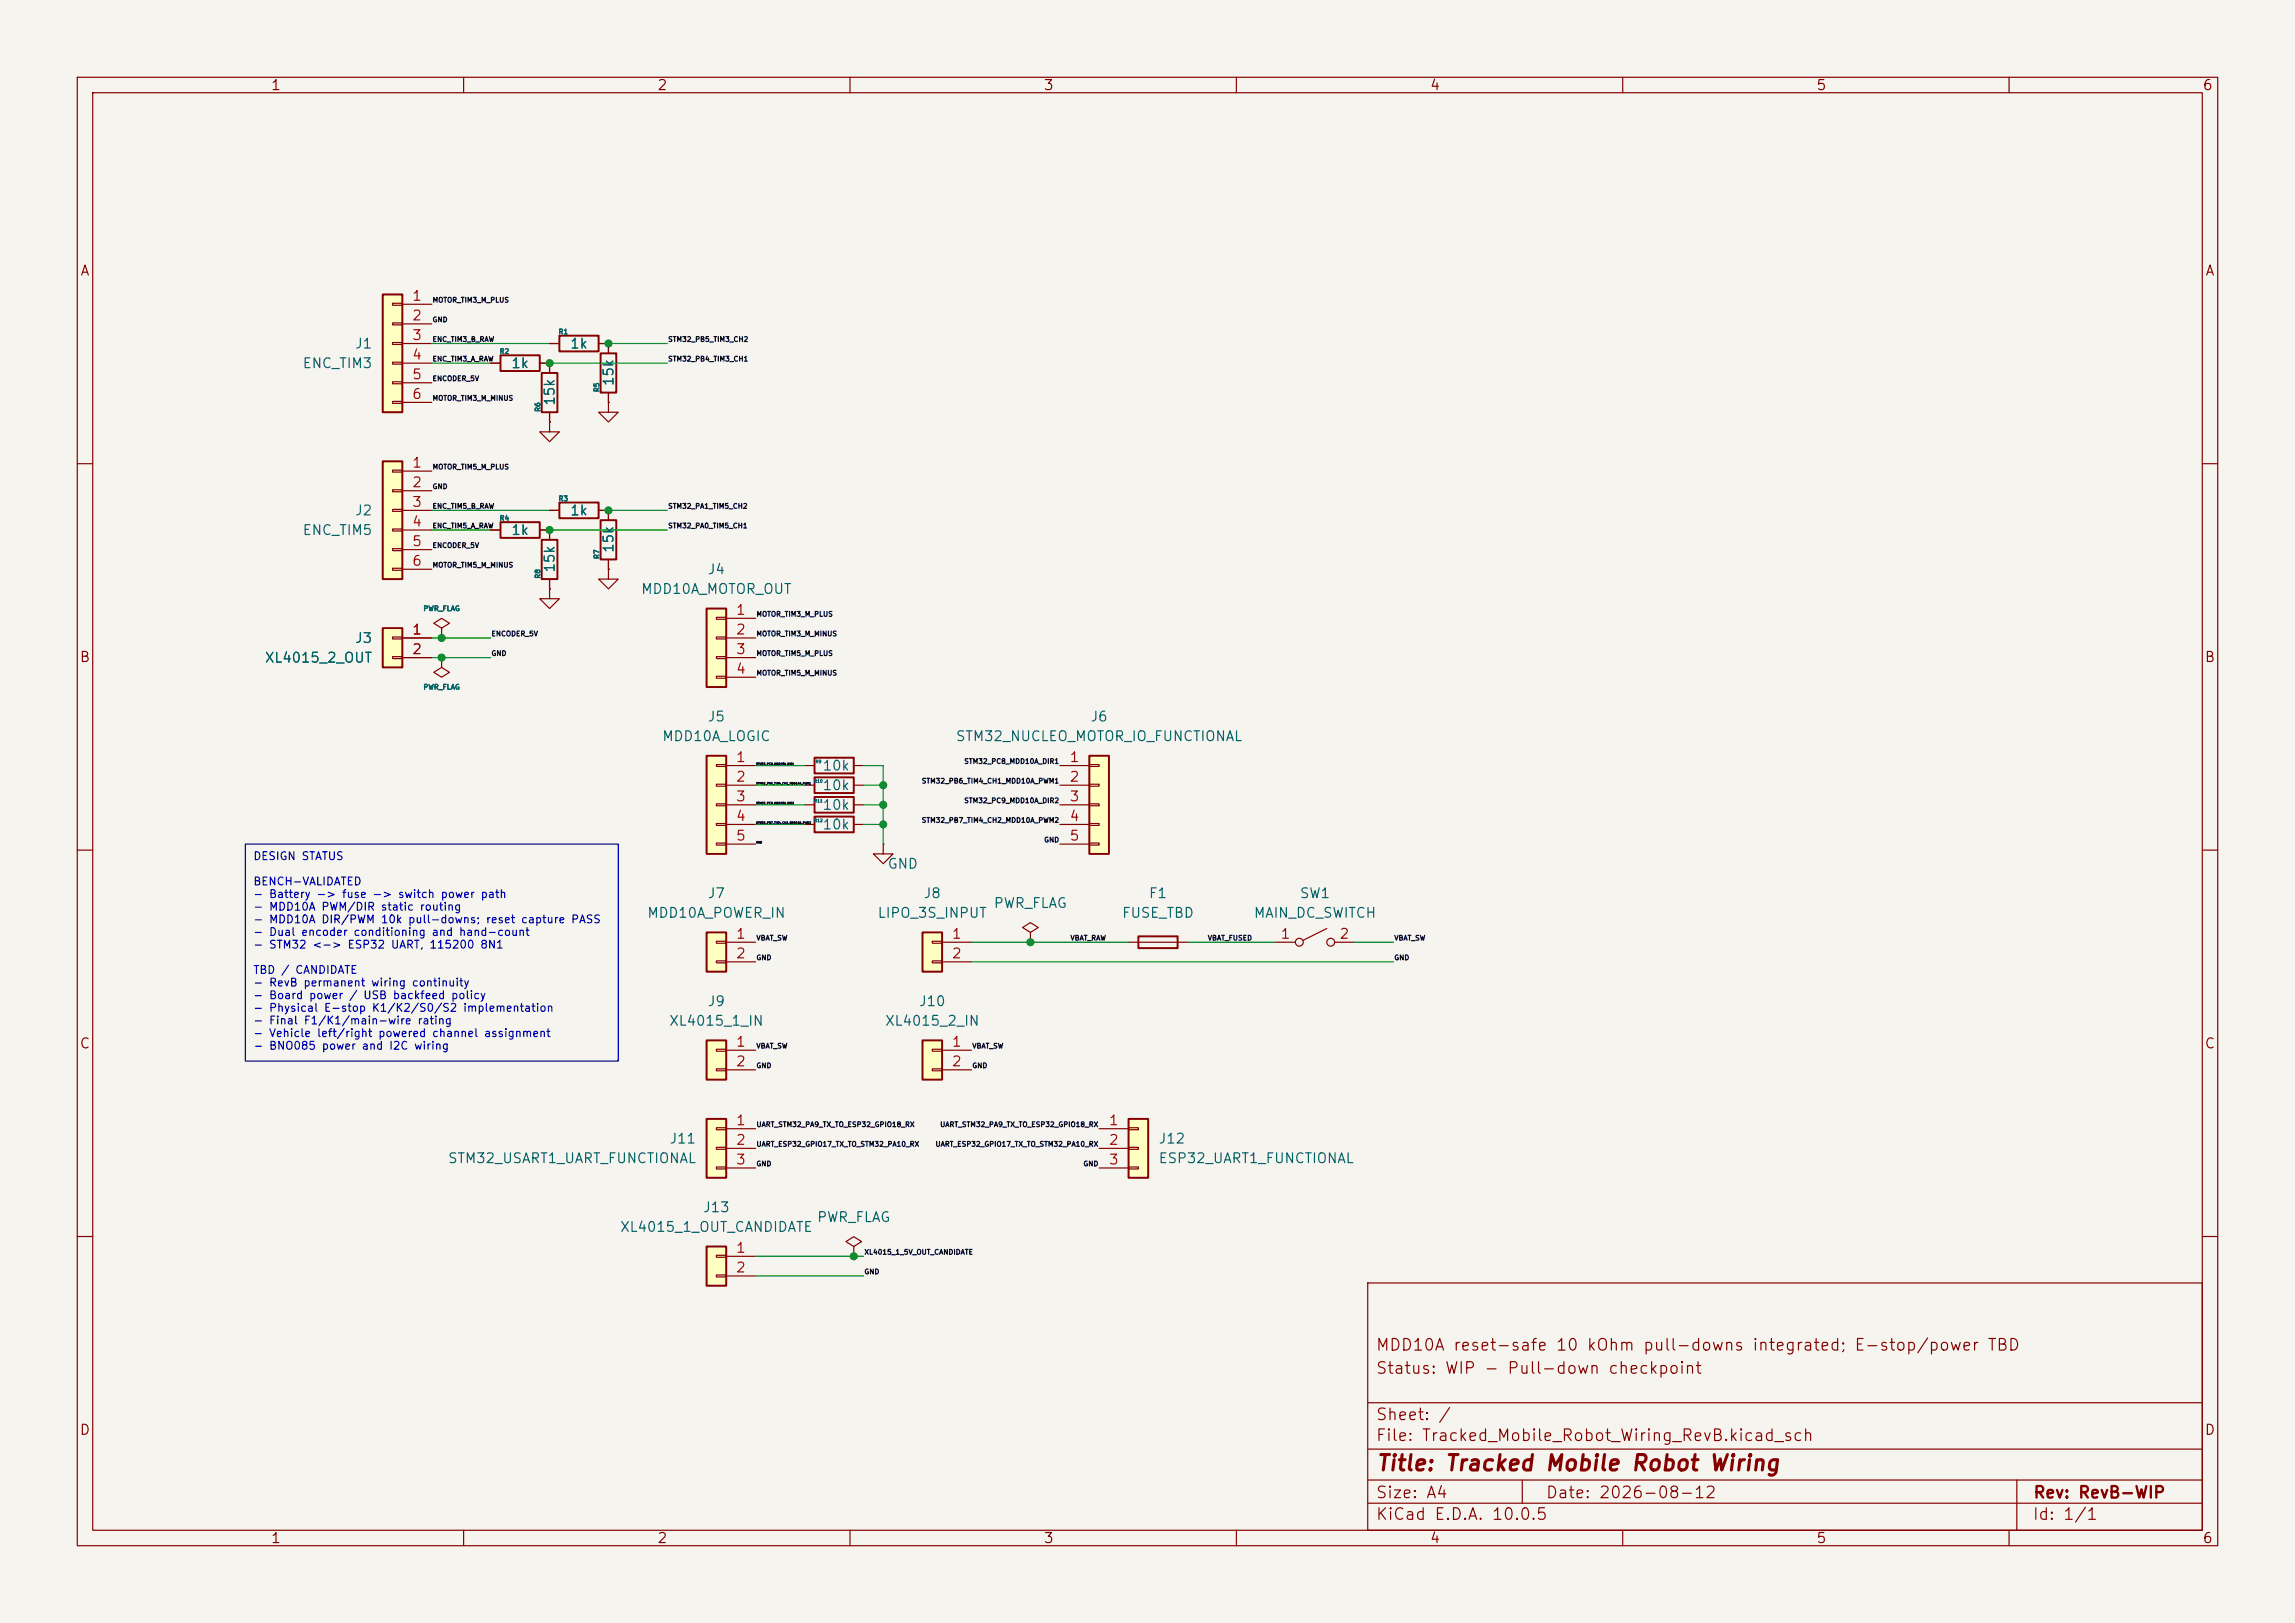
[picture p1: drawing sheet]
<svg xmlns="http://www.w3.org/2000/svg" width="297mm" height="210mm" viewBox="0 0 297 210" stroke-linecap="round" stroke-linejoin="round" font-family="sans-serif">
<defs><g id="words">
<text font-size="2" fill="#840000" x="178" y="190.8">Title: Tracked Mobile Robot Wiring</text>
<g font-size="1.5" fill="#840000">
<text x="178" y="178.1">Status: WIP - Pull-down checkpoint</text>
<text x="178" y="175.1">MDD10A reset-safe 10 kOhm pull-downs integrated; E-stop/power TBD</text>
<text x="178" y="184.1">Sheet: /</text>
<text x="178" y="186.8">File: Tracked_Mobile_Robot_Wiring_RevB.kicad_sch</text>
<text x="178" y="197">KiCad E.D.A. 10.0.5</text>
<text x="178" y="194.2">Size: A4</text>
<text x="200" y="194.2">Date: 2026-08-12</text>
<text x="263" y="197">Id: 1/1</text>
<text x="263" y="194.2">Rev: RevB-WIP</text>
</g>
<g font-size="1.3" fill="#840000">
<text x="35" y="12">1</text>
<text x="85" y="12">2</text>
<text x="135" y="12">3</text>
<text x="185" y="12">4</text>
<text x="235" y="12">5</text>
<text x="285" y="12">6</text>
<text x="10.3" y="36">A</text>
<text x="285.3" y="36">A</text>
<text x="10.2" y="86">B</text>
<text x="285.2" y="86">B</text>
<text x="10.2" y="136">C</text>
<text x="285.2" y="136">C</text>
<text x="10.2" y="186">D</text>
<text x="285.2" y="186">D</text>
<text x="35" y="200">1</text>
<text x="85" y="200">2</text>
<text x="135" y="200">3</text>
<text x="185" y="200">4</text>
<text x="235" y="200">5</text>
<text x="285" y="200">6</text>
</g>
<g font-size="1.3" fill="#a90000">
<text x="53.2" y="39.2">1</text>
<text x="53.2" y="41.8">2</text>
<text x="53.2" y="44.3">3</text>
<text x="53.2" y="46.9">4</text>
<text x="53.2" y="49.4">5</text>
<text x="53.2" y="51.9">6</text>
<text x="53.2" y="60.8">1</text>
<text x="53.2" y="63.4">2</text>
<text x="53.2" y="65.9">3</text>
<text x="53.2" y="68.4">4</text>
<text x="53.2" y="71">5</text>
<text x="53.2" y="73.5">6</text>
<text x="53.2" y="82.4">1</text>
<text x="95.2" y="79.9">1</text>
<text x="95.2" y="82.4">2</text>
<text x="53.2" y="85">2</text>
<text x="95.2" y="85">3</text>
<text x="95.2" y="87.5">4</text>
<text x="95.2" y="98.9">1</text>
<text x="95.2" y="101.5">2</text>
<text x="138.3" y="98.9">1</text>
<text x="138.3" y="101.5">2</text>
<text x="95.2" y="104">3</text>
<text x="95.2" y="106.5">4</text>
<text x="138.3" y="104">3</text>
<text x="138.3" y="106.5">4</text>
<text x="95.2" y="109.1">5</text>
<text x="138.3" y="109.1">5</text>
<text x="95.2" y="121.8">1</text>
<text x="95.2" y="124.3">2</text>
<text x="123.1" y="121.8">1</text>
<text x="123.1" y="124.3">2</text>
<text x="165.6" y="121.8">1</text>
<text x="173.3" y="121.8">2</text>
<text x="95.2" y="135.8">1</text>
<text x="123.1" y="135.8">1</text>
<text x="95.2" y="138.3">2</text>
<text x="123.1" y="138.3">2</text>
<text x="95.2" y="145.9">1</text>
<text x="95.2" y="148.5">2</text>
<text x="143.4" y="145.9">1</text>
<text x="143.4" y="148.5">2</text>
<text x="95.2" y="151">3</text>
<text x="143.4" y="151">3</text>
<text x="95.2" y="162.4">1</text>
<text x="95.2" y="165">2</text>
</g>
<g font-size="1.3" fill="#006464">
<text x="39.1" y="48">ENC_TIM3</text>
<text x="45.8" y="45.4">J1</text>
<text x="66.1" y="48">1k</text>
<text x="73.7" y="45.4">1k</text>
<text x="72.1" y="52.6" transform="rotate(-90 72.1 52.6)">15k</text>
<text x="79.7" y="50.1" transform="rotate(-90 79.7 50.1)">15k</text>
<text x="39.1" y="69.5">ENC_TIM5</text>
<text x="45.8" y="67">J2</text>
<text x="66.1" y="69.5">1k</text>
<text x="73.7" y="67">1k</text>
<text x="79.7" y="71.6" transform="rotate(-90 79.7 71.6)">15k</text>
<text x="72.1" y="74.2" transform="rotate(-90 72.1 74.2)">15k</text>
<text x="82.9" y="77.2">MDD10A_MOTOR_OUT</text>
<text x="91.5" y="74.6">J4</text>
<text x="45.8" y="83.5">J3</text>
<text x="34.2" y="86.1">XL4015_2_OUT</text>
<text x="91.5" y="93.7">J5</text>
<text x="141" y="93.7">J6</text>
<text x="85.6" y="96.2">MDD10A_LOGIC</text>
<text x="106.4" y="100">10k</text>
<text x="123.6" y="96.2">STM32_NUCLEO_MOTOR_IO_FUNCTIONAL</text>
<text x="106.4" y="102.6">10k</text>
<text x="106.4" y="107.6">10k</text>
<text x="106.4" y="105.1">10k</text>
<text x="114.8" y="112.7">GND</text>
<text x="83.7" y="119.1">MDD10A_POWER_IN</text>
<text x="91.5" y="116.5">J7</text>
<text x="113.5" y="119.1">LIPO_3S_INPUT</text>
<text x="119.4" y="116.5">J8</text>
<text x="128.5" y="117.8">PWR_FLAG</text>
<text x="145.1" y="119.1">FUSE_TBD</text>
<text x="148.6" y="116.5">F1</text>
<text x="162.2" y="119.1">MAIN_DC_SWITCH</text>
<text x="168.1" y="116.5">SW1</text>
<text x="91.5" y="130.5">J9</text>
<text x="118.8" y="130.5">J10</text>
<text x="86.5" y="133">XL4015_1_IN</text>
<text x="114.4" y="133">XL4015_2_IN</text>
<text x="86.5" y="148.3">J11</text>
<text x="149.8" y="148.3">J12</text>
<text x="57.9" y="150.8">STM32_USART1_UART_FUNCTIONAL</text>
<text x="149.8" y="150.8">ESP32_UART1_FUNCTIONAL</text>
<text x="80.2" y="159.7">XL4015_1_OUT_CANDIDATE</text>
<text x="90.9" y="157.2">J13</text>
<text x="105.6" y="158.4">PWR_FLAG</text>
</g>
<g font-size="1" fill="#0000c2">
<text x="32.7" y="111.5">DESIGN STATUS</text>
<text x="32.7" y="114.8">BENCH-VALIDATED</text>
<text x="32.7" y="116.4">- Battery -&gt; fuse -&gt; switch power path</text>
<text x="32.7" y="118.1">- MDD10A PWM/DIR static routing</text>
<text x="32.7" y="119.7">- MDD10A DIR/PWM 10k pull-downs; reset capture PASS</text>
<text x="32.7" y="121.4">- Dual encoder conditioning and hand-count</text>
<text x="32.7" y="123">- STM32 &lt;-&gt; ESP32 UART, 115200 8N1</text>
<text x="32.7" y="126.3">TBD / CANDIDATE</text>
<text x="32.7" y="127.9">- RevB permanent wiring continuity</text>
<text x="32.7" y="129.5">- Board power / USB backfeed policy</text>
<text x="32.7" y="131.2">- Physical E-stop K1/K2/S0/S2 implementation</text>
<text x="32.7" y="132.8">- Final F1/K1/main-wire rating</text>
<text x="32.7" y="134.4">- Vehicle left/right powered channel assignment</text>
<text x="32.7" y="136.1">- BNO085 power and I2C wiring</text>
</g>
<g font-size=".6" fill="#0f0f0f">
<text x="55.9" y="41.8">GND</text>
<text x="55.9" y="39.3">MOTOR_TIM3_M_PLUS</text>
<text x="55.9" y="46.9">ENC_TIM3_A_RAW</text>
<text x="55.9" y="44.4">ENC_TIM3_B_RAW</text>
<text x="86.4" y="46.9">STM32_PB4_TIM3_CH1</text>
<text x="86.4" y="44.4">STM32_PB5_TIM3_CH2</text>
<text x="55.9" y="52">MOTOR_TIM3_M_MINUS</text>
<text x="55.9" y="49.5">ENCODER_5V</text>
<text x="55.9" y="63.4">GND</text>
<text x="55.9" y="66">ENC_TIM5_B_RAW</text>
<text x="55.9" y="60.9">MOTOR_TIM5_M_PLUS</text>
<text x="86.4" y="66">STM32_PA1_TIM5_CH2</text>
<text x="55.9" y="68.5">ENC_TIM5_A_RAW</text>
<text x="55.9" y="71.1">ENCODER_5V</text>
<text x="86.4" y="68.5">STM32_PA0_TIM5_CH1</text>
<text x="55.9" y="73.6">MOTOR_TIM5_M_MINUS</text>
<text x="63.5" y="82.5">ENCODER_5V</text>
<text x="97.8" y="82.5">MOTOR_TIM3_M_MINUS</text>
<text x="97.8" y="79.9">MOTOR_TIM3_M_PLUS</text>
<text x="63.5" y="85">GND</text>
<text x="97.8" y="87.6">MOTOR_TIM5_M_MINUS</text>
<text x="97.8" y="85">MOTOR_TIM5_M_PLUS</text>
<text x="119.2" y="101.5">STM32_PB6_TIM4_CH1_MDD10A_PWM1</text>
<text x="124.7" y="99">STM32_PC8_MDD10A_DIR1</text>
<text x="119.2" y="106.6">STM32_PB7_TIM4_CH2_MDD10A_PWM2</text>
<text x="124.7" y="104.1">STM32_PC9_MDD10A_DIR2</text>
<text x="135.1" y="109.2">GND</text>
<text x="97.8" y="124.4">GND</text>
<text x="97.8" y="121.9">VBAT_SW</text>
<text x="138.5" y="121.9">VBAT_RAW</text>
<text x="156.2" y="121.9">VBAT_FUSED</text>
<text x="180.4" y="124.4">GND</text>
<text x="180.4" y="121.9">VBAT_SW</text>
<text x="97.8" y="135.8">VBAT_SW</text>
<text x="125.8" y="135.8">VBAT_SW</text>
<text x="97.8" y="138.4">GND</text>
<text x="125.8" y="138.4">GND</text>
<text x="97.8" y="148.5">UART_ESP32_GPIO17_TX_TO_STM32_PA10_RX</text>
<text x="97.8" y="146">UART_STM32_PA9_TX_TO_ESP32_GPIO18_RX</text>
<text x="121" y="148.5">UART_ESP32_GPIO17_TX_TO_STM32_PA10_RX</text>
<text x="121.6" y="146">UART_STM32_PA9_TX_TO_ESP32_GPIO18_RX</text>
<text x="97.8" y="151.1">GND</text>
<text x="140.1" y="151.1">GND</text>
<text x="111.8" y="162.5">XL4015_1_5V_OUT_CANDIDATE</text>
<text x="111.8" y="165">GND</text>
</g>
<g font-size=".6" fill="#006464">
<text x="64.6" y="45.9">R2</text>
<text x="72.2" y="43.4">R1</text>
<text x="70.1" y="53.3" transform="rotate(-90 70.1 53.3)">R6</text>
<text x="77.7" y="50.8" transform="rotate(-90 77.7 50.8)">R5</text>
<text x="72.2" y="65">R3</text>
<text x="64.6" y="67.5">R4</text>
<text x="70.1" y="74.9" transform="rotate(-90 70.1 74.9)">R8</text>
<text x="77.7" y="72.4" transform="rotate(-90 77.7 72.4)">R7</text>
<text x="54.7" y="79.2">PWR_FLAG</text>
<text x="54.7" y="89.4">PWR_FLAG</text>
</g>
<g font-size=".4" fill="#006464">
<text x="105.3" y="101.4">R10</text>
<text x="105.5" y="98.8">R9</text>
<text x="105.3" y="106.5">R12</text>
<text x="105.3" y="103.9">R11</text>
</g>
<g font-size=".3" fill="#0f0f0f">
<text x="97.8" y="101.6">STM32_PB6_TIM4_CH1_MDD10A_PWM1</text>
<text x="97.8" y="99">STM32_PC8_MDD10A_DIR1</text>
<text x="97.8" y="104.1">STM32_PC9_MDD10A_DIR2</text>
<text x="97.8" y="106.7">STM32_PB7_TIM4_CH2_MDD10A_PWM2</text>
<text x="97.8" y="109.2">GND</text>
</g>
</g></defs>
<path d="M0 0h297v210h-297z" fill="#f5f4ef" stroke="#f5f4ef" stroke-width=".13"/>
<g fill="none" stroke="#840000" stroke-width=".15">
<path d="M10 10h277v190h-277zM12 12h273v186h-273zM60 10v2M110 10v2M160 10v2M210 10v2M260 10v2M10 60h2M285 60h2M10 110h2M285 110h2M10 160h2"/>
<path d="M177 166h108v32h-108zM285 160h2M60 198v2M110 198v2M160 198v2M177 194.5h108M177 191.5h108M177 187.5h108M177 181.5h108M197 191.5v3M210 198v2M260 198v2"/>
<path d="M261 191.5v6.5"/>
</g>
<path d="M91.4 134.6h2.6v5.1h-2.6z" fill="#ffffc2"/>
<path d="M64.8 67.6h5v2h-5zM105.4 100.6h5.1v2h-5.1zM105.4 105.7h5.1v2h-5.1zM91.4 134.6h2.6v5.1h-2.6z" fill="none" stroke="#840000" stroke-width=".25"/>
<path d="M63.5 68.6h1.3M69.8 68.6h1.3M104.1 101.6h1.3M104.1 106.7h1.3M110.5 101.6h1.3M110.5 106.7h1.3M92.7 135.8h1.3v.2h-1.3zM92.7 138.3h1.3v.3h-1.3zM94 135.9h3.8M94 138.4h3.8M110.5 161.3l1-.6-1-.7-1 .7 1 .6v1.3M110.5 162.6h.1" fill="none" stroke="#840000" stroke-width=".15"/>
<path d="M141 97.8h2.5v12.7h-2.5z" fill="#ffffc2"/>
<path d="M141 97.8h2.5v12.7h-2.5z" fill="none" stroke="#840000" stroke-width=".25"/>
<path d="M137.2 99.1h3.8M141 98.9h1.2v.3h-1.2zM137.2 101.6h3.8M137.2 104.1h3.8M137.2 106.7h3.8M137.2 109.2h3.8M141 101.5h1.2v.2h-1.2zM141 104h1.2v.3h-1.2zM141 106.6h1.2v.2h-1.2zM141 109.1h1.2v.2h-1.2z" fill="none" stroke="#840000" stroke-width=".15"/>
<path d="M49.5 81.3h2.6v5.1h-2.6z" fill="#ffffc2"/>
<path d="M49.5 81.3h2.6v5.1h-2.6z" fill="none" stroke="#840000" stroke-width=".25"/>
<path d="M50.8 82.4h1.3v.3h-1.3zM50.8 85h1.3v.2h-1.3zM52.1 82.6h3.8M52.1 85.1h3.8" fill="none" stroke="#840000" stroke-width=".15"/>
<path d="M91.4 97.8h2.6v12.7h-2.6z" fill="#ffffc2"/>
<path d="M91.4 97.8h2.6v12.7h-2.6z" fill="none" stroke="#840000" stroke-width=".25"/>
<path d="M92.7 98.9h1.3v.3h-1.3zM94 99.1h3.8M92.7 101.5h1.3v.2h-1.3zM92.7 104h1.3v.3h-1.3zM92.7 106.6h1.3v.2h-1.3zM92.7 109.1h1.3v.2h-1.3zM94 101.6h3.8M94 104.1h3.8M94 106.7h3.8M94 109.2h3.8" fill="none" stroke="#840000" stroke-width=".15"/>
<path d="M91.4 144.8h2.6v7.6h-2.6z" fill="#ffffc2"/>
<path d="M70.1 48.3h2v5h-2zM70.1 69.9h2v5h-2zM91.4 144.8h2.6v7.6h-2.6z" fill="none" stroke="#840000" stroke-width=".25"/>
<g fill="none" stroke="#840000" stroke-width=".15">
<path d="M71.1 54.6v1.3h1.3l-1.3 1.3-1.3-1.3h1.3M71.1 54.6h.1M71.1 47v1.3M71.1 53.3v1.3M78.7 52.1v1.2h1.3l-1.3 1.3-1.2-1.3h1.2M78.7 52.1h.1M71.1 76.2v1.3h1.3l-1.3 1.2-1.3-1.2h1.3M71.1 76.2h.1M71.1 68.6v1.3M71.1 74.9v1.3M78.7 73.7v1.2h1.3l-1.3 1.3-1.2-1.3h1.2M78.7 73.7h.1"/>
<path d="M57.1 85.1v1.3l1.1 .6-1.1 .6-1-.6 1-.6M57.1 85.1h.1M92.7 145.9h1.3v.3h-1.3zM92.7 148.5h1.3v.2h-1.3zM92.7 151h1.3v.3h-1.3zM94 146.1h3.8M94 148.6h3.8M94 151.1h3.8"/>
</g>
<path d="M146 144.8h2.6v7.6h-2.6z" fill="#ffffc2"/>
<path d="M72.4 43.4h5.1v2.1h-5.1zM146 144.8h2.6v7.6h-2.6z" fill="none" stroke="#840000" stroke-width=".25"/>
<path d="M71.1 44.5h1.3M77.5 44.5h1.2M133.3 120.7l1.1-.7-1.1-.6-1 .6 1 .7v1.2M133.3 121.9h.1M142.2 146.1h3.8M142.2 148.6h3.8M142.2 151.1h3.8M146 145.9h1.3v.3h-1.3zM146 148.5h1.3v.2h-1.3zM146 151h1.3v.3h-1.3z" fill="none" stroke="#840000" stroke-width=".15"/>
<path d="M119.4 134.6h2.5v5.1h-2.5z" fill="#ffffc2"/>
<path d="M119.4 134.6h2.5v5.1h-2.5z" fill="none" stroke="#840000" stroke-width=".25"/>
<path d="M120.6 135.8h1.3v.2h-1.3zM120.6 138.3h1.3v.3h-1.3zM121.9 135.9h3.8M121.9 138.4h3.8" fill="none" stroke="#840000" stroke-width=".15"/>
<path d="M119.4 120.7h2.5v5h-2.5z" fill="#ffffc2"/>
<path d="M64.8 46h5v2h-5zM72.4 65h5.1v2.1h-5.1zM77.7 67.3h2.1v5.1h-2.1zM105.4 103.1h5.1v2.1h-5.1zM119.4 120.7h2.5v5h-2.5zM147.3 121.2h5.1v1.5h-5.1z" fill="none" stroke="#840000" stroke-width=".25"/>
<g fill="none" stroke="#840000" stroke-width=".15">
<path d="M63.5 47h1.3M69.8 47h1.3M71.1 66h1.3M77.5 66h1.2v1.3M78.7 72.4v1.3M104.1 104.1h1.3M110.5 104.1h1.3M114.3 109.2v1.3h1.3l-1.3 1.3-1.3-1.3h1.3M114.3 109.2h.1M120.6 121.8h1.3v.2h-1.3zM120.6 124.3h1.3v.3h-1.3zM121.9 121.9h3.8"/>
<path d="M121.9 124.5h3.8M146 121.9h7.7M165.1 121.9h2.5M171.7 120.1l-3 1.6M172.7 121.9h2.6"/>
<circle cx="168.1" cy="121.9" r=".51"/>
<circle cx="172.2" cy="121.9" r=".51"/>
</g>
<path d="M91.4 161.3h2.6v5.1h-2.6z" fill="#ffffc2"/>
<path d="M77.7 45.7h2.1v5.1h-2.1zM91.4 161.3h2.6v5.1h-2.6z" fill="none" stroke="#840000" stroke-width=".25"/>
<path d="M78.7 44.5v1.2M78.7 50.8v1.3M92.7 162.4h1.3v.3h-1.3zM92.7 165h1.3v.2h-1.3zM94 162.6h3.8M94 165.1h3.8" fill="none" stroke="#840000" stroke-width=".15"/>
<path d="M49.5 38.1h2.6v15.2h-2.6z" fill="#ffffc2"/>
<path d="M49.5 38.1h2.6v15.2h-2.6z" fill="none" stroke="#840000" stroke-width=".25"/>
<path d="M50.8 39.2h1.3v.3h-1.3zM52.1 39.4h3.8M50.8 41.8h1.3v.2h-1.3zM50.8 44.3h1.3v.3h-1.3zM50.8 46.9h1.3v.2h-1.3zM50.8 49.4h1.3v.3h-1.3zM50.8 51.9h1.3v.3h-1.3zM52.1 41.9h3.8M52.1 44.5h3.8M52.1 47h3.8M52.1 49.5h3.8M52.1 52.1h3.8" fill="none" stroke="#840000" stroke-width=".15"/>
<path d="M49.5 59.7h2.6v15.2h-2.6z" fill="#ffffc2"/>
<path d="M49.5 59.7h2.6v15.2h-2.6z" fill="none" stroke="#840000" stroke-width=".25"/>
<path d="M50.8 60.8h1.3v.3h-1.3zM50.8 63.4h1.3v.2h-1.3zM50.8 65.9h1.3v.3h-1.3zM50.8 68.5h1.3v.2h-1.3zM50.8 71h1.3v.2h-1.3zM50.8 73.5h1.3v.3h-1.3zM52.1 61h3.8M52.1 63.5h3.8M52.1 66h3.8M52.1 68.6h3.8M52.1 71.1h3.8M52.1 73.7h3.8" fill="none" stroke="#840000" stroke-width=".15"/>
<path d="M91.4 120.7h2.6v5h-2.6z" fill="#ffffc2"/>
<path d="M105.4 98h5.1v2.1h-5.1zM91.4 120.7h2.6v5h-2.6z" fill="none" stroke="#840000" stroke-width=".25"/>
<path d="M57.1 81.3l1.1-.7-1.1-.6-1 .6 1 .7v1.3M57.1 82.6h.1M104.1 99.1h1.3M110.5 99.1h1.3M92.7 121.8h1.3v.2h-1.3zM92.7 124.3h1.3v.3h-1.3zM94 121.9h3.8M94 124.5h3.8" fill="none" stroke="#840000" stroke-width=".15"/>
<path d="M91.4 78.7h2.6v10.2h-2.6z" fill="#ffffc2"/>
<path d="M91.4 78.7h2.6v10.2h-2.6z" fill="none" stroke="#840000" stroke-width=".25"/>
<g fill="none" stroke="#840000" stroke-width=".15">
<path d="M63.5 47h1.3M69.8 47h1.3v1.3M71.1 54.6h.1M71.1 44.5h1.3M71.1 53.3v1.3M77.5 44.5h1.2v1.2M78.7 52.1h.1M78.7 50.8v1.3M63.5 68.6h1.3M69.8 68.6h1.3v1.3M71.1 76.2h.1M71.1 66h1.3"/>
<path d="M71.1 74.9v1.3M77.5 66h1.2v1.3M78.7 73.7h.1M78.7 72.4v1.3M92.7 79.9h1.3v.2h-1.3zM52.1 82.6h3.8M52.1 85.1h3.8M57.1 85.1h.1M57.1 82.6h.1M92.7 82.4h1.3v.3h-1.3zM92.7 85h1.3v.2h-1.3zM92.7 87.5h1.3v.3h-1.3z"/>
<path d="M94 80h3.8M94 82.6h3.8M94 85.1h3.8M94 87.6h3.8"/>
</g>
<g fill="none" stroke="#009600" stroke-width=".15">
<path d="M55.9 44.5h15.2M55.9 47h7.6M71.1 47h15.3M78.7 44.5h7.7M55.9 66h15.2M55.9 68.6h7.6M71.1 68.6h15.3M78.7 66h7.7M55.9 85.1h7.6M55.9 82.6h7.6M97.8 99.1h6.3M111.8 99.1h2.5v10.1"/>
<path d="M97.8 106.7h6.3M97.8 101.6h6.3M97.8 104.1h6.3M111.8 106.7h2.5M111.8 101.6h2.5M111.8 104.1h2.5M125.7 121.9h20.3M125.7 124.5h54.6M153.7 121.9h11.4M175.3 121.9h5M97.8 165.1h14M97.8 162.6h14"/>
</g>
<path d="M31.7 109.2h48.3v28.1h-48.3z" fill="none" stroke="#0000c2" stroke-width=".15"/>
<g fill="#009600" stroke="#009600" stroke-width=".13">
<circle cx="114.3" cy="101.6" r=".46"/>
<circle cx="133.3" cy="121.9" r=".46"/>
<circle cx="114.3" cy="104.1" r=".46"/>
<circle cx="110.5" cy="162.6" r=".46"/>
<circle cx="114.3" cy="106.7" r=".46"/>
<circle cx="71.1" cy="47" r=".46"/>
<circle cx="78.7" cy="66" r=".46"/>
<circle cx="78.7" cy="44.5" r=".46"/>
<circle cx="71.1" cy="68.6" r=".46"/>
<circle cx="57.1" cy="85.1" r=".46"/>
<circle cx="57.1" cy="82.6" r=".46"/>
</g>
<use href="#words"/>
</svg>
